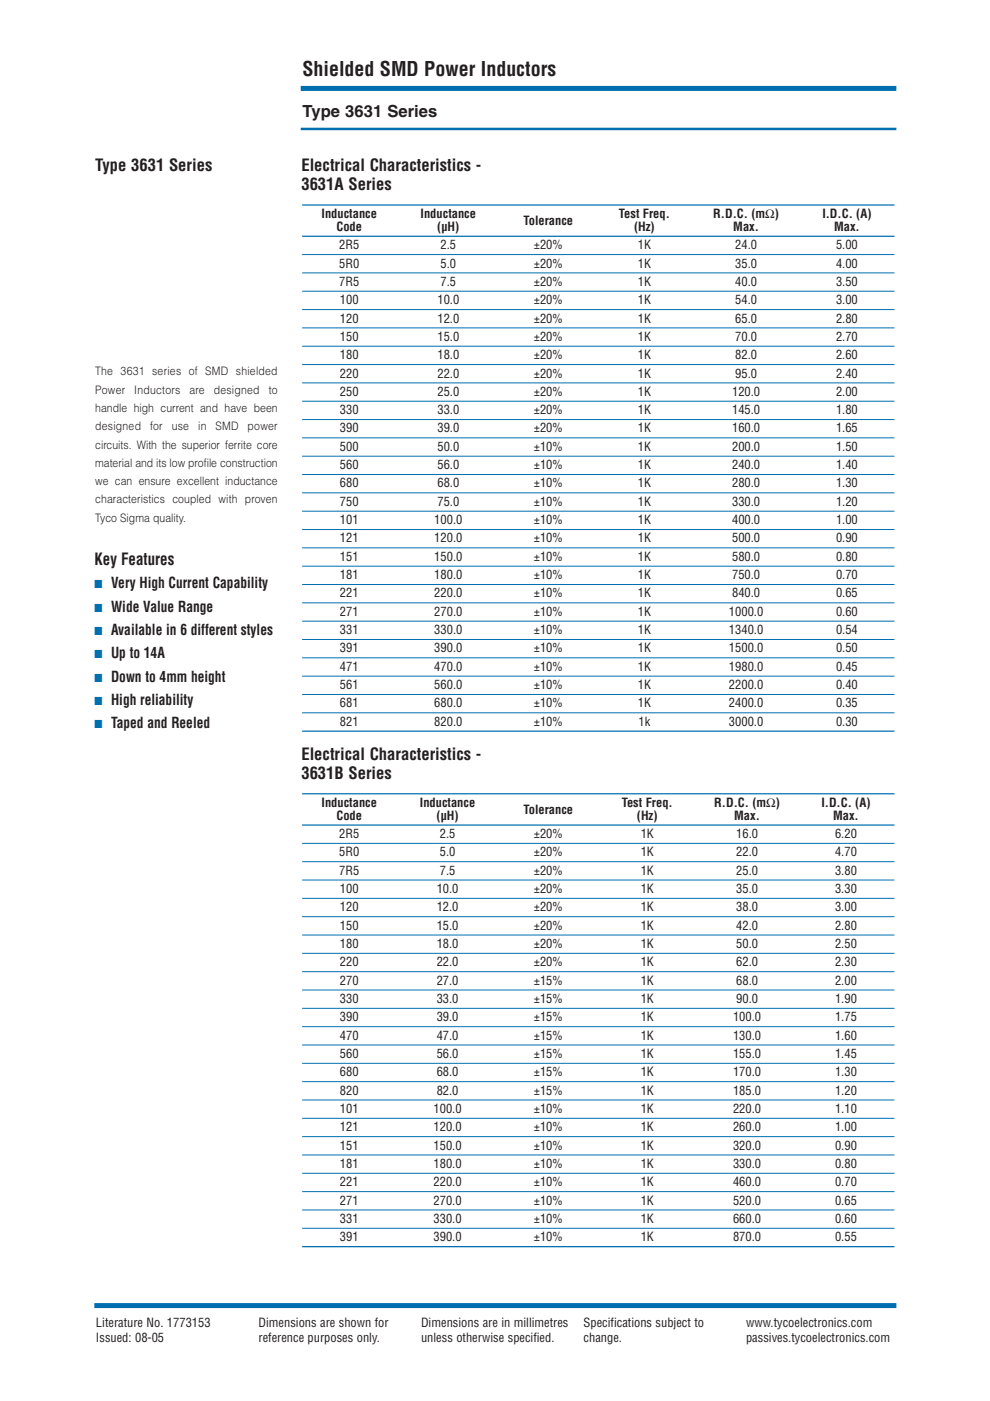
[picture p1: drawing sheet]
<svg xmlns="http://www.w3.org/2000/svg" width="210mm" height="297mm" viewBox="0 0 210 297" stroke-linecap="round" stroke-linejoin="round" font-family="sans-serif">
<defs><g id="words">
<text font-size="4.2" fill="#231f20" x="64.1" y="16.2">Shielded SMD Power Inductors</text>
<g font-size="3.5" fill="#231f20">
<text x="64.1" y="24.8">Type 3631 Series</text>
<text x="20.2" y="36.3">Type 3631 Series</text>
<text x="63.9" y="36.3">Electrical Characteristics -</text>
<text x="63.9" y="40.2">3631A Series</text>
<text x="20" y="119.8">Key Features</text>
<text x="63.9" y="161.2">Electrical Characteristics -</text>
<text x="63.9" y="165.1">3631B Series</text>
</g>
<g font-size="3.2" fill="#231f20">
<text x="23.5" y="124.7">Very High Current Capability</text>
<text x="23.5" y="129.7">Wide Value Range</text>
<text x="23.5" y="134.6">Available in 6 different styles</text>
<text x="23.5" y="139.6">Up to 14A</text>
<text x="23.5" y="144.5">Down to 4mm height</text>
<text x="23.5" y="149.5">High reliability</text>
<text x="23.5" y="154.4">Taped and Reeled</text>
</g>
<g font-size="2.6" fill="#231f20">
<text x="68.2" y="46.3">Inductance</text>
<text x="89.2" y="46.3">Inductance</text>
<text x="111" y="47.7">Tolerance</text>
<text x="131.2" y="46.3">Test Freq.</text>
<text x="151.2" y="46.3">R.D.C. (mΩ)</text>
<text x="174.4" y="46.3">I.D.C. (A)</text>
<text x="71.3" y="48.9">Code</text>
<text x="71.9" y="52.8">2R5</text>
<text x="92.7" y="48.9">(µH)</text>
<text x="93.4" y="52.8">2.5</text>
<text x="113.2" y="52.8">±20%</text>
<text x="134.4" y="48.9">(Hz)</text>
<text x="135.2" y="52.8">1K</text>
<text x="155.5" y="48.9">Max.</text>
<text x="155.9" y="52.8">24.0</text>
<text x="176.9" y="48.9">Max.</text>
<text x="177.3" y="52.8">5.00</text>
<text x="71.9" y="56.7">5R0</text>
<text x="93.4" y="56.7">5.0</text>
<text x="113.2" y="56.7">±20%</text>
<text x="135.2" y="56.7">1K</text>
<text x="155.9" y="56.7">35.0</text>
<text x="177.3" y="56.7">4.00</text>
<text x="71.9" y="60.6">7R5</text>
<text x="72.1" y="64.5">100</text>
<text x="92.7" y="64.5">10.0</text>
<text x="93.4" y="60.6">7.5</text>
<text x="113.2" y="64.5">±20%</text>
<text x="113.2" y="60.6">±20%</text>
<text x="135.2" y="64.5">1K</text>
<text x="135.2" y="60.6">1K</text>
<text x="155.9" y="64.5">54.0</text>
<text x="155.9" y="60.6">40.0</text>
<text x="177.3" y="64.5">3.00</text>
<text x="177.3" y="60.6">3.50</text>
<text x="72.1" y="68.4">120</text>
<text x="92.7" y="68.4">12.0</text>
<text x="113.2" y="68.4">±20%</text>
<text x="135.2" y="68.4">1K</text>
<text x="155.9" y="68.4">65.0</text>
<text x="177.3" y="68.4">2.80</text>
<text x="72.1" y="72.3">150</text>
<text x="72.1" y="76.2">180</text>
<text x="92.7" y="72.3">15.0</text>
<text x="92.7" y="76.2">18.0</text>
<text x="113.2" y="72.3">±20%</text>
<text x="113.2" y="76.2">±20%</text>
<text x="135.2" y="72.3">1K</text>
<text x="135.2" y="76.2">1K</text>
<text x="155.9" y="72.3">70.0</text>
<text x="155.9" y="76.2">82.0</text>
<text x="177.3" y="72.3">2.70</text>
<text x="177.3" y="76.2">2.60</text>
<text x="72.1" y="80">220</text>
<text x="72.1" y="83.9">250</text>
<text x="92.7" y="80">22.0</text>
<text x="92.7" y="83.9">25.0</text>
<text x="113.2" y="80">±20%</text>
<text x="113.2" y="83.9">±20%</text>
<text x="135.2" y="80">1K</text>
<text x="135.2" y="83.9">1K</text>
<text x="155.2" y="83.9">120.0</text>
<text x="155.9" y="80">95.0</text>
<text x="177.3" y="80">2.40</text>
<text x="177.3" y="83.9">2.00</text>
<text x="72.1" y="87.8">330</text>
<text x="92.7" y="87.8">33.0</text>
<text x="113.2" y="87.8">±20%</text>
<text x="135.2" y="87.8">1K</text>
<text x="155.2" y="87.8">145.0</text>
<text x="177.3" y="87.8">1.80</text>
<text x="72.1" y="91.7">390</text>
<text x="72.1" y="95.6">500</text>
<text x="92.7" y="91.7">39.0</text>
<text x="92.7" y="95.6">50.0</text>
<text x="113.2" y="91.7">±20%</text>
<text x="113.2" y="95.6">±10%</text>
<text x="135.2" y="91.7">1K</text>
<text x="135.2" y="95.6">1K</text>
<text x="155.2" y="91.7">160.0</text>
<text x="155.2" y="95.6">200.0</text>
<text x="177.3" y="91.7">1.65</text>
<text x="177.3" y="95.6">1.50</text>
<text x="72.1" y="99.5">560</text>
<text x="92.7" y="99.5">56.0</text>
<text x="113.2" y="99.5">±10%</text>
<text x="135.2" y="99.5">1K</text>
<text x="155.2" y="99.5">240.0</text>
<text x="177.3" y="99.5">1.40</text>
<text x="72.1" y="103.4">680</text>
<text x="72.1" y="107.2">750</text>
<text x="92.7" y="103.4">68.0</text>
<text x="92.7" y="107.2">75.0</text>
<text x="113.2" y="103.4">±10%</text>
<text x="113.2" y="107.2">±10%</text>
<text x="135.2" y="103.4">1K</text>
<text x="135.2" y="107.2">1K</text>
<text x="155.2" y="103.4">280.0</text>
<text x="155.2" y="107.2">330.0</text>
<text x="177.3" y="103.4">1.30</text>
<text x="177.3" y="107.2">1.20</text>
<text x="72.1" y="111.1">101</text>
<text x="92.1" y="111.1">100.0</text>
<text x="113.2" y="111.1">±10%</text>
<text x="135.2" y="111.1">1K</text>
<text x="155.2" y="111.1">400.0</text>
<text x="177.3" y="111.1">1.00</text>
<text x="72.1" y="115">121</text>
<text x="72.1" y="118.9">151</text>
<text x="92.1" y="115">120.0</text>
<text x="92.1" y="118.9">150.0</text>
<text x="113.2" y="115">±10%</text>
<text x="113.2" y="118.9">±10%</text>
<text x="135.2" y="115">1K</text>
<text x="135.2" y="118.9">1K</text>
<text x="155.2" y="115">500.0</text>
<text x="155.2" y="118.9">580.0</text>
<text x="177.3" y="115">0.90</text>
<text x="177.3" y="118.9">0.80</text>
<text x="72.1" y="122.8">181</text>
<text x="92.1" y="122.8">180.0</text>
<text x="113.2" y="122.8">±10%</text>
<text x="135.2" y="122.8">1K</text>
<text x="155.2" y="122.8">750.0</text>
<text x="177.3" y="122.8">0.70</text>
<text x="72.1" y="126.7">221</text>
<text x="72.1" y="130.6">271</text>
<text x="92.1" y="126.7">220.0</text>
<text x="92.1" y="130.6">270.0</text>
<text x="113.2" y="126.7">±10%</text>
<text x="113.2" y="130.6">±10%</text>
<text x="135.2" y="126.7">1K</text>
<text x="135.2" y="130.6">1K</text>
<text x="154.6" y="130.6">1000.0</text>
<text x="155.2" y="126.7">840.0</text>
<text x="177.3" y="126.7">0.65</text>
<text x="177.3" y="130.6">0.60</text>
<text x="72.1" y="134.4">331</text>
<text x="92.1" y="134.4">330.0</text>
<text x="113.2" y="134.4">±10%</text>
<text x="135.2" y="134.4">1K</text>
<text x="154.6" y="134.4">1340.0</text>
<text x="177.3" y="134.4">0.54</text>
<text x="72.1" y="138.3">391</text>
<text x="72.1" y="142.2">471</text>
<text x="92.1" y="138.3">390.0</text>
<text x="92.1" y="142.2">470.0</text>
<text x="113.2" y="138.3">±10%</text>
<text x="113.2" y="142.2">±10%</text>
<text x="135.2" y="138.3">1K</text>
<text x="135.2" y="142.2">1K</text>
<text x="154.6" y="138.3">1500.0</text>
<text x="154.6" y="142.2">1980.0</text>
<text x="177.3" y="138.3">0.50</text>
<text x="177.3" y="142.2">0.45</text>
<text x="72.1" y="146.1">561</text>
<text x="72.1" y="150">681</text>
<text x="92.1" y="146.1">560.0</text>
<text x="92.1" y="150">680.0</text>
<text x="113.2" y="146.1">±10%</text>
<text x="113.2" y="150">±10%</text>
<text x="135.2" y="146.1">1K</text>
<text x="135.2" y="150">1K</text>
<text x="154.6" y="146.1">2200.0</text>
<text x="154.6" y="150">2400.0</text>
<text x="177.3" y="146.1">0.40</text>
<text x="177.3" y="150">0.35</text>
<text x="72.1" y="153.9">821</text>
<text x="92.1" y="153.9">820.0</text>
<text x="113.2" y="153.9">±10%</text>
<text x="135.4" y="153.9">1k</text>
<text x="154.6" y="153.9">3000.0</text>
<text x="177.3" y="153.9">0.30</text>
<text x="68.2" y="171.1">Inductance</text>
<text x="71.3" y="173.8">Code</text>
<text x="89" y="171.1">Inductance</text>
<text x="92.6" y="173.8">(µH)</text>
<text x="111" y="172.6">Tolerance</text>
<text x="131.8" y="171.1">Test Freq.</text>
<text x="135" y="173.8">(Hz)</text>
<text x="151.4" y="171.1">R.D.C. (mΩ)</text>
<text x="155.7" y="173.8">Max.</text>
<text x="174.2" y="171.1">I.D.C. (A)</text>
<text x="176.6" y="173.8">Max.</text>
<text x="71.9" y="177.7">2R5</text>
<text x="93.2" y="177.7">2.5</text>
<text x="113.2" y="177.7">±20%</text>
<text x="135.8" y="177.7">1K</text>
<text x="156.1" y="177.7">16.0</text>
<text x="177.1" y="177.7">6.20</text>
<text x="71.9" y="181.6">5R0</text>
<text x="71.9" y="185.4">7R5</text>
<text x="93.2" y="181.6">5.0</text>
<text x="93.2" y="185.4">7.5</text>
<text x="113.2" y="181.6">±20%</text>
<text x="113.2" y="185.4">±20%</text>
<text x="135.8" y="181.6">1K</text>
<text x="135.8" y="185.4">1K</text>
<text x="156.1" y="181.6">22.0</text>
<text x="156.1" y="185.4">25.0</text>
<text x="177.1" y="181.6">4.70</text>
<text x="177.1" y="185.4">3.80</text>
<text x="72.1" y="189.3">100</text>
<text x="92.6" y="189.3">10.0</text>
<text x="113.2" y="189.3">±20%</text>
<text x="135.8" y="189.3">1K</text>
<text x="156.1" y="189.3">35.0</text>
<text x="177.1" y="189.3">3.30</text>
<text x="72.1" y="193.2">120</text>
<text x="72.1" y="197.1">150</text>
<text x="92.6" y="193.2">12.0</text>
<text x="92.6" y="197.1">15.0</text>
<text x="113.2" y="193.2">±20%</text>
<text x="113.2" y="197.1">±20%</text>
<text x="135.8" y="193.2">1K</text>
<text x="135.8" y="197.1">1K</text>
<text x="156.1" y="193.2">38.0</text>
<text x="156.1" y="197.1">42.0</text>
<text x="177.1" y="193.2">3.00</text>
<text x="177.1" y="197.1">2.80</text>
<text x="72.1" y="201">180</text>
<text x="92.6" y="201">18.0</text>
<text x="113.2" y="201">±20%</text>
<text x="135.8" y="201">1K</text>
<text x="156.1" y="201">50.0</text>
<text x="177.1" y="201">2.50</text>
<text x="72.1" y="204.9">220</text>
<text x="72.1" y="208.8">270</text>
<text x="92.6" y="204.9">22.0</text>
<text x="92.6" y="208.8">27.0</text>
<text x="113.2" y="204.9">±20%</text>
<text x="113.2" y="208.8">±15%</text>
<text x="135.8" y="204.9">1K</text>
<text x="135.8" y="208.8">1K</text>
<text x="156.1" y="204.9">62.0</text>
<text x="156.1" y="208.8">68.0</text>
<text x="177.1" y="204.9">2.30</text>
<text x="177.1" y="208.8">2.00</text>
<text x="72.1" y="212.6">330</text>
<text x="92.6" y="212.6">33.0</text>
<text x="113.2" y="212.6">±15%</text>
<text x="135.8" y="212.6">1K</text>
<text x="156.1" y="212.6">90.0</text>
<text x="177.1" y="212.6">1.90</text>
<text x="72.1" y="216.5">390</text>
<text x="72.1" y="220.4">470</text>
<text x="92.6" y="216.5">39.0</text>
<text x="92.6" y="220.4">47.0</text>
<text x="113.2" y="216.5">±15%</text>
<text x="113.2" y="220.4">±15%</text>
<text x="135.8" y="216.5">1K</text>
<text x="135.8" y="220.4">1K</text>
<text x="155.4" y="216.5">100.0</text>
<text x="155.4" y="220.4">130.0</text>
<text x="177.1" y="216.5">1.75</text>
<text x="177.1" y="220.4">1.60</text>
<text x="72.1" y="224.3">560</text>
<text x="92.6" y="224.3">56.0</text>
<text x="113.2" y="224.3">±15%</text>
<text x="135.8" y="224.3">1K</text>
<text x="155.4" y="224.3">155.0</text>
<text x="177.1" y="224.3">1.45</text>
<text x="72.1" y="228.2">680</text>
<text x="72.1" y="232.1">820</text>
<text x="92.6" y="228.2">68.0</text>
<text x="92.6" y="232.1">82.0</text>
<text x="113.2" y="228.2">±15%</text>
<text x="113.2" y="232.1">±15%</text>
<text x="135.8" y="228.2">1K</text>
<text x="135.8" y="232.1">1K</text>
<text x="155.4" y="228.2">170.0</text>
<text x="155.4" y="232.1">185.0</text>
<text x="177.1" y="228.2">1.30</text>
<text x="177.1" y="232.1">1.20</text>
<text x="72.1" y="236">101</text>
<text x="72.1" y="239.9">121</text>
<text x="91.9" y="236">100.0</text>
<text x="91.9" y="239.9">120.0</text>
<text x="113.2" y="236">±10%</text>
<text x="113.2" y="239.9">±10%</text>
<text x="135.8" y="236">1K</text>
<text x="135.8" y="239.9">1K</text>
<text x="155.4" y="236">220.0</text>
<text x="155.4" y="239.9">260.0</text>
<text x="177.1" y="236">1.10</text>
<text x="177.1" y="239.9">1.00</text>
<text x="72.1" y="243.7">151</text>
<text x="91.9" y="243.7">150.0</text>
<text x="113.2" y="243.7">±10%</text>
<text x="135.8" y="243.7">1K</text>
<text x="155.4" y="243.7">320.0</text>
<text x="177.1" y="243.7">0.90</text>
<text x="72.1" y="247.6">181</text>
<text x="72.1" y="251.5">221</text>
<text x="91.9" y="247.6">180.0</text>
<text x="91.9" y="251.5">220.0</text>
<text x="113.2" y="247.6">±10%</text>
<text x="113.2" y="251.5">±10%</text>
<text x="135.8" y="247.6">1K</text>
<text x="135.8" y="251.5">1K</text>
<text x="155.4" y="247.6">330.0</text>
<text x="155.4" y="251.5">460.0</text>
<text x="177.1" y="247.6">0.80</text>
<text x="177.1" y="251.5">0.70</text>
<text x="72.1" y="255.4">271</text>
<text x="91.9" y="255.4">270.0</text>
<text x="113.2" y="255.4">±10%</text>
<text x="135.8" y="255.4">1K</text>
<text x="155.4" y="255.4">520.0</text>
<text x="177.1" y="255.4">0.65</text>
<text x="72.1" y="259.3">331</text>
<text x="72.1" y="263.2">391</text>
<text x="91.9" y="259.3">330.0</text>
<text x="91.9" y="263.2">390.0</text>
<text x="113.2" y="259.3">±10%</text>
<text x="113.2" y="263.2">±10%</text>
<text x="135.8" y="259.3">1K</text>
<text x="135.8" y="263.2">1K</text>
<text x="155.4" y="259.3">660.0</text>
<text x="155.4" y="263.2">870.0</text>
<text x="177.1" y="259.3">0.60</text>
<text x="177.1" y="263.2">0.55</text>
<text x="20.4" y="281.3">Literature No. 1773153</text>
<text x="54.8" y="281.3">Dimensions are shown for</text>
<text x="89.3" y="281.3">Dimensions are in millimetres</text>
<text x="123.7" y="281.3">Specifications subject to</text>
<text x="158.2" y="281.3">www.tycoelectronics.com</text>
<text x="20.4" y="284.4">Issued: 08-05</text>
<text x="54.8" y="284.4">reference purposes only.</text>
<text x="89.3" y="284.4">unless otherwise specified.</text>
<text x="123.7" y="284.6">change.</text>
<text x="158.2" y="284.6">passives.tycoelectronics.com</text>
</g>
<g font-size="2.5" fill="#231f20">
<text x="20.2" y="79.6">The 3631 series of SMD shielded</text>
<text x="20.2" y="83.5">Power</text>
<text x="28.5" y="83.5">Inductors</text>
<text x="40.2" y="83.5">are</text>
<text x="45.3" y="83.5">designed</text>
<text x="57" y="83.5">to</text>
<text x="20.2" y="87.3">handle high current and have been</text>
<text x="20.2" y="91.2">designed</text>
<text x="20.2" y="95.1">circuits. With the superior ferrite core</text>
<text x="31.8" y="91.2">for</text>
<text x="36.4" y="91.2">use</text>
<text x="42" y="91.2">in</text>
<text x="45.7" y="91.2">SMD</text>
<text x="52.5" y="91.2">power</text>
<text x="20.2" y="99">material and its low profile construction</text>
<text x="20.2" y="102.9">we can ensure excellent inductance</text>
<text x="20.2" y="106.7">characteristics coupled with proven</text>
<text x="20.2" y="110.6">Tyco Sigma quality.</text>
</g>
<g font-size="2.5" fill="#006faf">
<text x="20" y="124.7">■</text>
<text x="20" y="129.7">■</text>
<text x="20" y="134.6">■</text>
<text x="20" y="139.6">■</text>
<text x="20" y="144.5">■</text>
<text x="20" y="149.5">■</text>
<text x="20" y="154.4">■</text>
</g>
</g></defs>
<path d="M64.1 43.5h125.5M64.1 50.1h125.5M64.1 155h125.5" fill="none" stroke="#006faf" stroke-width=".26"/>
<g fill="none" stroke="#006faf" stroke-width=".21">
<path d="M64.1 54h125.5M64.1 57.9h125.5M64.1 61.7h125.5M64.1 65.6h125.5M64.1 69.5h125.5M64.1 73.4h125.5M64.1 77.3h125.5M64.1 81.2h125.5M64.1 85.1h125.5M64.1 89h125.5M64.1 92.8h125.5M64.1 96.7h125.5"/>
<path d="M64.1 100.6h125.5M64.1 104.5h125.5M64.1 108.4h125.5M64.1 112.3h125.5M64.1 116.2h125.5M64.1 120h125.5M64.1 123.9h125.5M64.1 127.8h125.5M64.1 131.7h125.5M64.1 135.6h125.5M64.1 139.5h125.5M64.1 143.4h125.5"/>
<path d="M64.1 147.2h125.5M64.1 151.1h125.5"/>
</g>
<path d="M63.9 158.5h53.1v13.8h-53.1z" fill-rule="evenodd" fill="#fff"/>
<path d="M63.8 18.8h126.2M20 276.8h170.1" fill="none" stroke="#006faf" stroke-width="1.1" stroke-linecap="butt"/>
<path d="M63.8 27.3h126.3" fill="none" stroke="#006faf" stroke-width=".53"/>
<g fill="#fff">
<path d="M20 278.9h170v16.4h-170z" fill-rule="evenodd"/>
<path d="M164 3.7h27.5v14.2h-27.5z" fill-rule="evenodd"/>
<path d="M20 117.1h38.9v63.2h-38.9z" fill-rule="evenodd"/>
<path d="M20.2 33.7h40.2v13.8h-40.2z" fill-rule="evenodd"/>
<path d="M20 39.4h38.9v36h-38.9z" fill-rule="evenodd"/>
</g>
<path d="M64.1 168.3h125.5M64.1 174.9h125.5M64.1 264.3h125.5" fill="none" stroke="#006faf" stroke-width=".26"/>
<g fill="none" stroke="#006faf" stroke-width=".21">
<path d="M64.1 178.8h125.5M64.1 182.7h125.5M64.1 186.6h125.5M64.1 190.5h125.5M64.1 194.4h125.5M64.1 198.2h125.5M64.1 202.1h125.5M64.1 206h125.5M64.1 209.9h125.5M64.1 213.8h125.5M64.1 217.7h125.5M64.1 221.6h125.5"/>
<path d="M64.1 225.4h125.5M64.1 229.3h125.5M64.1 233.2h125.5M64.1 237.1h125.5M64.1 241h125.5M64.1 244.9h125.5M64.1 248.8h125.5M64.1 252.6h125.5M64.1 256.5h125.5M64.1 260.4h125.5"/>
</g>
<use href="#words"/>
</svg>
